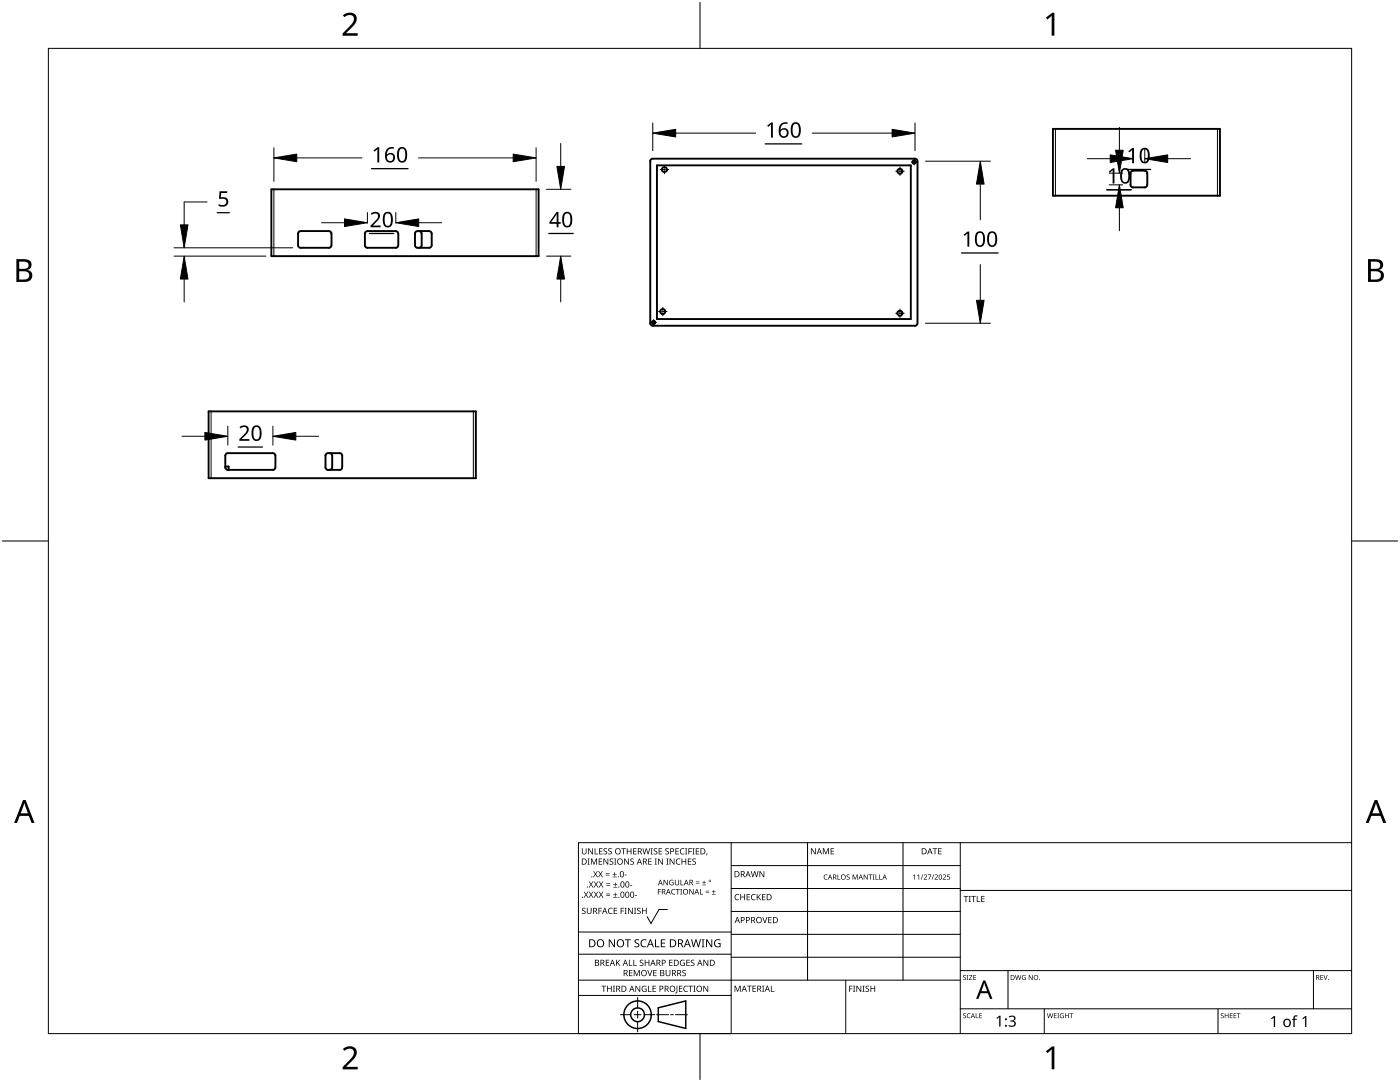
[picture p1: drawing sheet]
<svg xmlns="http://www.w3.org/2000/svg" width="279mm" height="216mm" viewBox="0 0 279 216" stroke-linecap="round" stroke-linejoin="round" font-family="sans-serif">
<g fill="none" stroke="#000" stroke-width=".38">
<path d="M54.2 37.8h53.3v13.3h-53.3zM130 31.7h52.9l.2 .5-.1 32.6-.4 .2-52.6-.1-.2-.4v-32.3zM131.1 33h50.7v30.7h-50.7zM210.1 25.7h33.4v13.4h-33.4zM225.6 36.9l.5 .5M226.1 34.1l-.4 .2-.1 .3v2.3M226.1 34.1h2.4M226.1 37.4h2.4M228.4 34.1l.5 .2 .1 2.6M228.9 36.9v.2l-.5 .3M59.5 49l.2 .4h.3h5.7M59.5 46.6v2.3"/>
<path d="M60 46.1l-.3 .1-.2 .5M60 46.1h5.7M65.6 46.1l.3 .1 .2 .5M66.1 49l-.2 .4h-.3M66.2 46.6v2.3M72.8 49l.3 .4h.2h5.7M72.8 46.6v2.3M73.3 46.1l-.2 .1-.3 .5M73.3 46.1h5.7M79 46.1l.2 .1 .3 .5M79.5 49l-.3 .4h-.2M79.5 46.6v2.3"/>
<path d="M82.8 49l.3 .4h.2h2.4M82.8 46.6v2.3M83.3 46.1l-.2 .1-.3 .5M83.3 46.1h2.4M83.7 46.1l.4 .3v.3M84.1 49v.2l-.4 .2M84.2 46.6v2.3M85.6 46.1l.5 .3v.3M86.1 49l-.2 .4h-.3M86.2 46.6v2.3M41.6 82.1h53.4v13.3h-53.4zM45 93.1h.6v.7"/>
<path d="M45 90.9v2.4v.2l.4 .3M45.4 90.4l-.4 .3v.2M54.4 90.4l.3 .1 .2 .4M54.5 93.8h-9M54.5 90.4h-9M54.9 93.3l-.2 .4-.3 .1M55 90.9v2.4M65 90.9l-.1 2.4 .3 .4 2.6 .1M65.8 90.4l.2 .1 .3 .4M66.3 90.9v2.4l-.3 .4-.2 .1M67.8 90.4l.2 .1 .3 .4M67.8 90.4h-2.4l-.2 .1-.3 .4"/>
<path d="M68.3 90.9v2.4l-.3 .4-.2 .1"/>
<circle cx="132.6" cy="33.8" r=".5"/>
<circle cx="179.6" cy="34.2" r=".49"/>
<circle cx="182.4" cy="32.3" r=".33"/>
<circle cx="130.4" cy="64.3" r=".33"/>
<circle cx="132.3" cy="62.2" r=".5"/>
<circle cx="179.6" cy="62.5" r=".5"/>
</g>
<path d="M54.7 37.8v13.3M107 37.8v13.3M210.6 25.7v13.4M243 25.7v13.4M42.1 82.1v13.3M94.5 82.1v13.3" fill="none" stroke="#000" stroke-width=".2"/>
<path d="M9.7 9.7h260v196.5h-260z" fill="none" stroke="#000" stroke-width=".2"/>
<path d="M139.7 .5v9.2M.5 108h9.2M269.7 108h9.2M139.7 206.2v9.2" fill="none" stroke="#000" stroke-width=".2"/>
<g fill="#000">
<path d="M68.4 3.1a1.64 1.64 0 0 1 2.8 .4 2.52 2.52 0 0 1-1.2 2.2l-.9 .9h2.3v.5h-3v-.4l1.2-1.2a1.95 1.95 0 0 0 .9-2.2 1.23 1.23 0 0 0-1.8 .1zM208.7 3.5l1.3-.9h.4v4.5h-.5v-4l-.9 .8zM68.4 209.3a1.64 1.64 0 0 1 2.8 .4 2.52 2.52 0 0 1-1.2 2.2l-.9 1h2.3v.5h-3v-.5l1.2-1.2a1.95 1.95 0 0 0 .9-2.1 1.23 1.23 0 0 0-1.8 .1zM208.7 209.8l1.3-1h.4v4.6h-.5v-4l-.9 .7z"/>
<path d="M3.3 51.7h1.3a1.28 1.28 0 0 1 1.7 1.3 1.04 1.04 0 0 1-.9 .9 1.23 1.23 0 0 1 1 1.5 1.23 1.23 0 0 1-1.5 .9h-1.6zM3.8 54.1v1.7h1a.86 .86 0 0 0 1-.9 .86 .86 0 0 0-1.1-.8zM3.8 52.2v1.4h.9a.78 .78 0 0 0 1-.7 .78 .78 0 0 0-1.1-.7z"/>
<path d="M273 51.7h1.3a1.28 1.28 0 0 1 1.7 1.3 1.04 1.04 0 0 1-.8 .9 1.23 1.23 0 0 1 1 1.5 1.23 1.23 0 0 1-1.6 .9h-1.6zM273.6 54.1v1.7h.9a.86 .86 0 0 0 1.1-.9 .86 .86 0 0 0-1.1-.8zM273.6 52.2v1.4h.8a.78 .78 0 0 0 1-.7 .78 .78 0 0 0-1.1-.7z"/>
<path d="M4.6 159.6h.5l1.8 4.6h-.6l-.6-1.4h-1.8l-.5 1.4h-.6zM4.8 160.2l-.7 2.1h1.5z"/>
<path d="M274.3 159.6h.6l1.7 4.6h-.6l-.5-1.4h-1.8l-.6 1.4h-.5zM274.6 160.2l-.7 2.1h1.4z"/>
</g>
<g fill="none" stroke="#000" stroke-width=".2">
<path d="M145.9 168.1v38.1h-30.5v-38.1h154.3M145.9 172.7h45.7M145.9 177.3h45.7M161.2 168.1v27.5M180.2 168.1v27.5M191.6 168.1v38.1M191.6 177.7h78.1M115.4 198.6h30.5M115.4 195.6h76.2M115.4 190.4h30.5M115.4 186h30.5M127.3 199v2.1"/>
<path d="M133.2 181.5h-1.7l-1.6 2.8-.7-1.4M145.9 181.9h45.7M145.9 186.4h45.7M145.9 191h45.7M168.8 195.6v10.6M191.6 193.7h78.1M201.2 193.7v7.6M262.1 193.7v7.6M123.8 202.5h2.1M126.6 202.5h1.3M127.3 201.8v1.4M127.3 203.8v2.1"/>
<path d="M128.6 202.5h2.1M131 202.5h2.4M133.8 202.5h.6M134.8 202.5h2.4M191.6 201.3h78.1M208.4 201.3v4.9M243.1 201.3v4.9"/>
</g>
<g fill="#000">
<path d="M116.1 169.3h.2v.8a.32 .32 0 0 0 .3 .3 .32 .32 0 0 0 .3-.3v-.8h.2v.8a.47 .47 0 0 1-.5 .4 .47 .47 0 0 1-.5-.5zM116.5 177.9h.2l.3 .5 .3-.5h.1l-.4 .6 .4 .6h-.1l-.3-.5-.4 .5h-.1l.4-.6zM117.3 171.3h.4l-.1 .1v1l.1 .1h-.4l.1-.1v-1zM117.4 169.3h.2l.6 1v-1h.1v1.2h-.1l-.7-1v1h-.1zM117.5 177.9h.2l.3 .5 .3-.5h.1l-.4 .6 .4 .6h-.1l-.4-.5-.3 .5h-.1l.4-.6zM117.5 175.9h.2l.3 .5 .3-.5h.1l-.4 .6 .5 .6h-.2l-.3-.5-.4 .5h-.1l.4-.6zM117.9 171.3h.3l.3 1 .4-1h.3v1.2h-.2v-1l-.4 1h-.1l-.4-1v1h-.2zM118.7 169.3h.1v1h.6v.2h-.7zM118.4 173.8h.1l.3 .5 .3-.5h.2l-.4 .6 .4 .7h-.1l-.4-.6-.3 .6h-.1l.4-.7zM118.5 177.9h.2l.2 .5 .3-.5h.2l-.4 .6 .4 .6h-.1l-.4-.5-.3 .5h-.1l.4-.6zM118.5 175.9h.2l.3 .5 .3-.5h.1l-.4 .6 .4 .6h-.1l-.3-.5-.4 .5h-.1l.4-.6zM119.5 171.3h.7v.1h-.6v.4h.5v.2h-.5v.4h.6v.1h-.7z"/>
<path d="M119.6 169.3h.6v.1h-.5v.4h.5v.1h-.5v.4h.5v.2h-.6zM119.4 173.8h.1l.3 .5 .3-.5h.2l-.4 .6 .4 .7h-.1l-.4-.6-.3 .6h-.2l.5-.7zM119.5 177.9h.1l.3 .5 .3-.5h.2l-.4 .6 .4 .6h-.1l-.4-.5-.3 .5h-.1l.4-.6zM119.5 175.9h.2l.3 .5 .3-.5h.1l-.4 .6 .4 .6h-.1l-.4-.5-.3 .5h-.1l.4-.6zM120.9 174.6h.8v.1h-.8zM120.9 174.2h.8v.1h-.8zM121 178.7h.8v.1h-.8zM121 178.3h.8v.1h-.8zM121 176.6h.8v.1h-.8zM121 176.3h.8v.1h-.8zM120.5 169.4l.4-.1h.3l-.1 .1a.25 .25 0 0 0-.4-.1 .25 .25 0 0 0 0 .4l.4 .3 .1 .2-.3 .3-.5-.1v-.1h.2a.27 .27 0 0 0 .4-.1 .27 .27 0 0 0-.3-.3l-.2-.2zM120.4 171.3h.2l.7 1-.1-1h.2v1.2h-.2l-.6-1v1h-.2z"/>
<path d="M121.4 169.4l.5-.1h.2v.1a.25 .25 0 0 0-.4-.1 .25 .25 0 0 0 0 .4l.4 .3v.2l-.2 .3-.5-.1v-.1h.1a.27 .27 0 0 0 .5-.1 .27 .27 0 0 0-.4-.3l-.2-.2zM122.3 174.9h.8v.2h-.8zM122.4 179h.8v.1h-.8zM122.4 177h.8v.1h-.8zM121.7 171.4l.4-.1 .3 .1-.1 .1a.25 .25 0 0 0-.4-.1 .25 .25 0 0 0 0 .4 .42 .42 0 0 1 .5 .5 .42 .42 0 0 1-.7 .2l-.1-.2 .2 .1a.27 .27 0 0 0 .5-.2 .27 .27 0 0 0-.4-.3l-.2-.2zM122.6 174h.1v.4h.4v.1h-.4v.4h-.1v-.4h-.3v-.1h.3zM122.7 178.1h.1v.4h.4v.1h-.4v.3h-.1v-.3h-.3v-.1h.3zM122.7 176.1h.2v.3h.3v.2h-.3v.3h-.2v-.3h-.3v-.2h.3zM122.6 171.3h.4l-.1 .1v1l.1 .1h-.4l.1-.1v-1zM124 169.3h.9v.1h-.4v1.1h-.1v-1.1h-.4zM124.7 174.5h.4v.2h-.4zM124.6 171.3h.1l.7 1v-1h.1v1.2h-.2l-.6-1v1h-.1z"/>
<path d="M125.7 176.6h.5v.1h-.5zM125.1 169.3h.1v.5h.7v-.5h.1v1.2h-.1v-.6h-.7v.6h-.1zM125.8 171.4l.5-.1 .2 .1v.1a.25 .25 0 0 0-.4-.1 .25 .25 0 0 0 0 .4 .42 .42 0 0 1 .4 .5 .42 .42 0 0 1-.7 .2v-.2l.1 .1a.27 .27 0 0 0 .5-.2 .27 .27 0 0 0-.4-.3l-.2-.2zM126.7 178.6h.4v.2h-.4zM126.4 169.3h.6v.1h-.5v.4h.5v.1h-.5v.4h.5v.2h-.6zM128.2 169.3h.2l.2 1 .3-1h.2l.2 1 .3-1h.1l-.3 1.2h-.1l-.3-1.1-.3 1.1h-.2zM129.4 171.3h.7v.1h-.6v.4h.5v.2h-.5v.4h.6v.1h-.7zM129.8 169.3h.5l-.2 .1v1l.2 .1h-.5l.2-.1v-1zM130.7 171.3h.4l-.1 .1v1l.1 .1h-.4l.1-.1v-1zM130.5 169.4l.4-.1h.3l-.1 .1a.25 .25 0 0 0-.4-.1 .25 .25 0 0 0 0 .4l.4 .3 .1 .2-.2 .3-.6-.1v-.1h.2a.27 .27 0 0 0 .4-.1 .27 .27 0 0 0-.3-.3l-.2-.2zM131.3 177.4h.6v.1h-.5v.4h.5v.1h-.5v.5h-.1zM131.4 169.3h.7v.1h-.5v.4h.5v.1h-.5v.4h.5v.2h-.7z"/>
<path d="M131.3 171.3h.2l.7 1v-1h.1v1.2h-.2l-.6-1v1h-.2zM132.4 175.6h.2l.6 .9v-.9h.1v1h-.2l-.6-.9v.9h-.1zM133 171.3h.4l-.1 .1v1l.1 .1h-.4l.1-.1v-1zM132.8 169.4l.4-.1h.3l-.1 .1a.25 .25 0 0 0-.3-.1 .25 .25 0 0 0 0 .4l.4 .3v.2l-.2 .3-.5-.1v-.1h.1a.27 .27 0 0 0 .5-.1 .27 .27 0 0 0-.4-.3l-.2-.2zM133.7 175.7l.5-.2 .2 .1v.1a.45 .45 0 0 0-.7 .4 .45 .45 0 0 0 .6 .4v-.3h-.2v-.1h.3v.5a.6 .6 0 0 1-.8-.1 .6 .6 0 0 1 .1-.8zM134.1 177.5l.4-.1h.3l-.1 .2a.44 .44 0 0 0-.6 .4 .44 .44 0 0 0 .6 .3 .52 .52 0 0 1-.7 0 .52 .52 0 0 1 .1-.8zM133.6 171.3h.2l.7 1v-1h.1v1.2h-.2l-.6-1v1h-.2zM134.9 177.4h.8v.1h-.4v1h-.1v-1h-.3zM135 171.5l.5-.2 .3 .1-.1 .1a.49 .49 0 0 0-.7 .4 .49 .49 0 0 0 .7 .5 .52 .52 0 0 1-.6 0 .52 .52 0 0 1-.2-.6zM134.8 169.3h.7v.1h-.6v.4h.5v.1h-.5v.4h.6v.2h-.7zM134.7 175.6h.1v.7a.28 .28 0 0 0 .3 .2 .28 .28 0 0 0 .3-.2v-.7h.1v.7a.42 .42 0 0 1-.4 .4 .42 .42 0 0 1-.4-.4zM135.8 175.6h.2v.9h.4v.1h-.6z"/>
<path d="M135.8 177.4h.3l-.1 .1v.9l.1 .1h-.3l.1-.1v-.9zM135.8 169.4l.4-.1h.4l-.1 .1h-.2a.49 .49 0 0 0-.4 .6 .49 .49 0 0 0 .7 .3 .52 .52 0 0 1-.7 .1 .52 .52 0 0 1-.2-.6zM136 171.3h.2v.5h.6v-.5h.1v1.2h-.1v-.5h-.6v.5h-.2zM136.7 169.3h.5l-.2 .1v1l.2 .1h-.5l.2-.1v-1zM137.4 169.3h.7v.1h-.6v.4h.5v.2h-.5v.5h-.1zM137.3 171.3h.7v.1h-.6v.4h.5v.2h-.5v.4h.6v.1h-.7zM137.6 177.4h.1l.6 .9v-.9h.1v1.1h-.1l-.6-.9v.9h-.1zM138.2 169.3h.4l-.1 .1v1l.1 .1h-.4l.1-.1v-1zM138.9 176.2h.7v.1h-.7zM138.9 175.9h.7v.1h-.7zM138.2 171.4l.4-.1 .3 .1-.1 .1a.25 .25 0 0 0-.4-.1 .25 .25 0 0 0 0 .4 .42 .42 0 0 1 .5 .5 .42 .42 0 0 1-.7 .2l-.1-.2 .2 .1a.27 .27 0 0 0 .5-.2 .27 .27 0 0 0-.4-.3l-.2-.2zM138.9 169.3h.6v.1h-.5v.4h.5v.1h-.5v.4h.5v.2h-.6z"/>
<path d="M139.7 177.4h.1v1h.5v.1h-.6zM140.1 176.5h.8v.1h-.8zM140.5 175.7h.1v.3h.3v.2h-.3v.3h-.1v-.3h-.4v-.2h.4zM140.8 178h.7v.2h-.7zM140.8 177.7h.7v.1h-.7zM141 170.3h.2l-.3 .4zM142.1 178.4h.7v.1h-.7zM142.4 177.6h.1v.3h.3v.1h-.3v.3h-.1v-.3h-.3v-.1h.3zM146.8 178.6l.4-.2 .3 .1v.1a.49 .49 0 0 0-.7 .4 .49 .49 0 0 0 .7 .5 .52 .52 0 0 1-.7 0 .52 .52 0 0 1-.2-.6zM147.7 178.4h.2v.5h.6v-.5h.2v1.2h-.2v-.5h-.6v.5h-.2zM149 178.4h.7v.1h-.5v.4h.4v.2h-.4v.4h.5v.1h-.7zM150 178.6l.5-.2 .3 .1-.1 .1a.49 .49 0 0 0-.7 .4 .49 .49 0 0 0 .8 .5 .52 .52 0 0 1-.7 0 .52 .52 0 0 1-.2-.6z"/>
<path d="M149.8 173.8h.2l.3 1.1 .2-1.1h.2l.3 1.1 .2-1.1h.2l-.3 1.2h-.2l-.3-1-.3 1h-.1zM151 178.4h.2v.6l.5-.6h.2l-.5 .5 .5 .7h-.2l-.4-.6-.1 .6h-.2zM151.6 173.8h.1l.7 1v-1h.1v1.2h-.1l-.7-1v1h-.1zM152.1 178.4h.7v.1h-.6v.4h.5v.2h-.5v.4h.6v.1h-.7zM161.8 169.3h.2l.7 1v-1h.1v1.2h-.2l-.6-1v1h-.2zM164.2 169.3h.2l.4 .9 .4-.9h.2v1.2h-.1v-1.1l-.4 1.1h-.1l-.4-1.1v1.1h-.2zM164.5 174.6l.4-.1h.3l-.1 .2a.41 .41 0 0 0-.6 .3 .41 .41 0 0 0 .6 .4 .48 .48 0 0 1-.7-.1 .48 .48 0 0 1 .1-.7zM165.8 169.3h.6v.1h-.5v.4h.5v.1h-.5v.4h.5v.2h-.6zM167.1 174.5h.2v.9h.4v.1h-.6zM169 174.6l.4-.1h.2l-.1 .1a.24 .24 0 0 0-.3 0 .24 .24 0 0 0-.1 .3 .24 .24 0 0 0 .3 .1 .32 .32 0 0 1 0 .5 .32 .32 0 0 1-.5-.1h.1a.26 .26 0 0 0 .4 0 .26 .26 0 0 0 0-.3 .26 .26 0 0 0-.3-.1zM170.2 174.5h.2l.3 .8 .3-.8h.2v1h-.1v-.9l-.5 .9-.3-.9v.9h-.1zM172.4 174.5h.1l.6 .8v-.8h.1v1h-.2l-.5-.8v.8h-.1z"/>
<path d="M173.3 174.5h.8v.1h-.3v.9h-.2v-.9h-.3zM174.2 174.5h.3l-.1 .1v.8l.1 .1h-.3l.1-.1v-.8zM174.7 174.5h.2v.9h.4v.1h-.6zM175.5 174.5h.1v.9h.5v.1h-.6zM182.2 174.7l.4-.2v1h-.1v-.9l-.2 .2zM183.1 174.7l.3-.2v1h-.1v-.9l-.2 .2zM184.1 174.5h.2l-.4 1h-.1zM184.4 174.6a.37 .37 0 0 1 .6 0 .37 .37 0 0 1-.3 .6l-.2 .2h.5v.1h-.7l.3-.4a.27 .27 0 0 0 .3-.3 .27 .27 0 0 0-.4-.2zM185.2 174.5h.6l-.4 1h-.1l.4-.9h-.5zM186.3 174.5h.1l-.4 1h-.1zM186.1 169.3h.9v.1h-.3v1.1h-.2v-1.1h-.4zM186.5 174.6a.37 .37 0 0 1 .6 0 .37 .37 0 0 1-.2 .6l-.2 .2h.5v.1h-.7l.3-.4a.27 .27 0 0 0 .3-.3 .27 .27 0 0 0-.4-.2z"/>
<path d="M187.2 169.3h.7v.1h-.5v.4h.5v.1h-.5v.4h.5v.2h-.7zM188.2 174.6a.37 .37 0 0 1 .6 0 .37 .37 0 0 1-.3 .6l-.2 .2h.5v.1h-.7l.3-.4a.27 .27 0 0 0 .3-.3 .27 .27 0 0 0-.4-.2zM189 174.5h.6v.1h-.4l-.1 .3a.34 .34 0 0 1 .5 .2 .34 .34 0 0 1-.2 .4 .34 .34 0 0 1-.4-.1 .27 .27 0 0 0 .4 .1 .27 .27 0 0 0 .1-.4 .27 .27 0 0 0-.4-.1zM192.3 178.8h.9v.1h-.3v1.1h-.2v-1.1h-.4zM193.3 178.8h.5l-.2 .1v1l.2 .1h-.5l.2-.1v-1zM193.8 178.8h1v.1h-.4v1.1h-.2v-1.1h-.4zM194.9 178.8h.2v1.1h.5v.1h-.7zM195.8 178.8h.7v.1h-.5v.4h.5v.1h-.5v.5h.5v.1h-.7zM116.2 181.3l.4-.2 .3 .1-.1 .1a.25 .25 0 0 0-.4-.1 .25 .25 0 0 0 0 .4l.4 .2 .1 .3-.3 .3-.5-.1v-.1h.2a.27 .27 0 0 0 .4-.1 .27 .27 0 0 0-.3-.3l-.2-.2zM117.1 181.1h.2v.8a.32 .32 0 0 0 .3 .3 .32 .32 0 0 0 .3-.3v-.8h.2v.8a.47 .47 0 0 1-.5 .5 .47 .47 0 0 1-.5-.5zM119.4 181.1h.7v.2h-.5v.4h.5v.1h-.5v.6h-.2zM120 196.7h1v.1h-.4v1.1h-.2v-1.1h-.4z"/>
<path d="M120.9 191.5h.7v.1h-.5v.4h.4v.2h-.4v.4h.5v.1h-.7zM121.5 181.3l.4-.2 .4 .1-.1 .1a.49 .49 0 0 0-.7 .5 .49 .49 0 0 0 .7 .4 .52 .52 0 0 1-.6 .1 .52 .52 0 0 1-.3-.6zM121.1 196.7h.2v.5h.6v-.5h.2v1.2h-.2v-.6h-.6v.6h-.2zM121.5 187.4h.2l.9 1.3v-1.3h.1v1.6h-.2l-.8-1.3v1.3h-.2zM122.3 196.7h.4l-.1 .1v1l.1 .1h-.4l.2-.1v-1zM122.5 181.1h.7v.2h-.6v.4h.5v.1h-.5v.4h.6v.2h-.7zM122.9 191.5h.2v.6l.5-.6h.2l-.5 .5 .5 .7h-.2l-.4-.6-.1 .6h-.2zM123.9 181.1h.6v.2h-.5v.4h.5v.1h-.5v.6h-.1zM124.7 181.1h.4l-.2 .2v.9l.2 .2h-.4l.1-.2v-.9zM124.7 187.4h1.2v.2h-.5v1.4h-.2v-1.4h-.5zM125.5 191.5h.2v1.1h.5v.1h-.7zM125.5 193.6h.7v.1h-.5v.4h.5v.1h-.5v.4h.5v.2h-.7z"/>
<path d="M125.3 181.1h.2l.7 1.1-.1-1.1h.2v1.3h-.2l-.6-1v1h-.2zM126.4 191.5h.2v1.1h.5v.1h-.7zM126.5 181.1h.5l-.2 .2v.9l.2 .2h-.5l.2-.2v-.9zM126.5 193.6h.2l.4 1 .4-1h.2v1.2h-.2v-1.1l-.4 1.1h-.1l-.4-1.1v1.1h-.1zM126.7 187.6l.3-.2 .6 .1-.2 .1a.33 .33 0 0 0-.6 .2 .33 .33 0 0 0 .4 .4 .47 .47 0 0 1 .4 .6 .47 .47 0 0 1-.7 .2h-.3v-.2h.2a.35 .35 0 0 0 .6-.2 .35 .35 0 0 0-.5-.4l-.3-.2zM126.8 196.7h.2l.6 1v-1h.2v1.2h-.2l-.7-1 .1 1h-.2zM127.2 181.3l.4-.2 .3 .1-.1 .1a.25 .25 0 0 0-.4-.1 .25 .25 0 0 0 0 .4l.4 .2 .1 .3-.3 .3-.5-.1v-.1h.2a.27 .27 0 0 0 .4-.1 .27 .27 0 0 0-.3-.3l-.2-.2zM127.7 191.6l.5-.1 .2 .1v.1a.25 .25 0 0 0-.4-.1 .25 .25 0 0 0 0 .4l.4 .2v.3l-.2 .2h-.5v-.2l.1 .1a.27 .27 0 0 0 .5-.2 .27 .27 0 0 0-.4-.3l-.2-.2zM128 187.6l.6-.2 .4 .1v.2a.64 .64 0 0 0-1 .5 .64 .64 0 0 0 1 .6v.2a.83 .83 0 0 1-1.1-.3 .83 .83 0 0 1 .1-1.1zM128.2 196.8l.6-.1 .2 .1v.1a.5 .5 0 0 0-.8 .4 .5 .5 0 0 0 .7 .5v-.4h-.3v-.1h.4v.6a.66 .66 0 0 1-.8-.2 .66 .66 0 0 1 0-.9zM128.1 181.1h.2v.6h.6v-.6h.2v1.3h-.2v-.6h-.6v.6h-.2zM129.2 193.6h.1l.4 1 .3-1h.2l-.4 1.2h-.2z"/>
<path d="M129.3 196.7h.2v1.1h.5v.1h-.7zM128.7 191.5h.1v.5h.6v-.5h.2v1.2h-.2v-.5h-.6v.5h-.1zM130.7 187.4h.2v1.4h.7v.2h-.9zM130.2 196.7h.7v.1h-.5v.4h.5v.1h-.5v.5h.5v.1h-.7zM130.4 193.6h.6v.1h-.5v.4h.5v.1h-.5v.4h.5v.2h-.6zM131.9 187.4h.9v.2h-.7v.5h.6v.2h-.6v.5h.7v.2h-.9zM132.8 193.6h.2v.7a.32 .32 0 0 0 .3 .4 .32 .32 0 0 0 .3-.4v-.7h.2v.7a.47 .47 0 0 1-.5 .5 .47 .47 0 0 1-.5-.5zM133.5 191.5h.7v.1h-.5v.4h.5v.2h-.5v.4h.5v.1h-.7zM135 196.7h.2v1.3l-.1 .2h-.3l-.1-.1 .3-.2zM135.5 196.7h.7v.1h-.5v.4h.4v.1h-.4v.5h.5v.1h-.7zM135.8 191.7l.5-.2 .4 .1-.1 .1a.5 .5 0 0 0-.8 .4 .5 .5 0 0 0 .7 .5v-.4h-.2v-.1h.4v.6a.66 .66 0 0 1-.9-.1 .66 .66 0 0 1 0-.9zM136.2 193.7l.4-.2 .3 .1-.1 .1a.25 .25 0 0 0-.4-.1 .25 .25 0 0 0 0 .4 .42 .42 0 0 1 .5 .6 .42 .42 0 0 1-.7 .2l-.1-.2h.2a.27 .27 0 0 0 .5-.1 .27 .27 0 0 0-.4-.3l-.2-.2z"/>
<path d="M136.5 196.8l.5-.1 .3 .1-.1 .1a.49 .49 0 0 0-.7 .4 .49 .49 0 0 0 .8 .4 .52 .52 0 0 1-.7 .1 .52 .52 0 0 1-.2-.6zM137 191.5h.7v.1h-.6v.4h.5v.2h-.5v.4h.6v.1h-.7zM137.4 196.7h.9v.1h-.4v1.1h-.1v-1.1h-.4zM137.9 191.6l.4-.1 .3 .1-.1 .1a.25 .25 0 0 0-.4-.1 .25 .25 0 0 0 0 .4l.4 .2 .1 .3-.2 .2h-.6v-.2l.2 .1a.27 .27 0 0 0 .5-.2 .27 .27 0 0 0-.4-.3l-.2-.2zM138.4 196.7h.4l-.1 .1v1l.1 .1h-.4l.1-.1v-1zM137.9 187.4h.2l.3 1.4 .4-1.4h.2l.4 1.4 .3-1.4h.2l-.4 1.6h-.2l-.4-1.3-.4 1.3h-.2zM140 187.4h.6l-.2 .2v1.3l.2 .1h-.6l.2-.1v-1.3zM140.4 196.7h.1l.7 1v-1h.1v1.2h-.1l-.7-1v1h-.1zM140.4 191.5h.2l.6 1v-1h.1v1.2h-.1l-.7-1v1h-.1zM140.9 187.4h.2l.9 1.3v-1.3h.2v1.6h-.3l-.8-1.3v1.3h-.2zM142.7 187.6l.7-.2 .4 .1-.1 .2a.65 .65 0 0 0-1 .5 .65 .65 0 0 0 .9 .6v-.4h-.3v-.2h.5v.7a.86 .86 0 0 1-1.1-.1 .86 .86 0 0 1 0-1.2zM146.6 196.7h.2l.4 1 .4-1h.2v1.2h-.1v-1.1l-.4 1.1h-.2l-.4-1.1v1.1h-.1z"/>
<path d="M149.1 196.7h.9v.1h-.4v1.1h-.1v-1.1h-.4zM150.2 196.7h.7v.1h-.6v.4h.5v.1h-.5v.5h.6v.1h-.7zM152.1 183h.2l.3 1 .4-1h.2l-.5 1.2h-.1zM152.1 196.7h.4l-.1 .1v1l.1 .1h-.4l.1-.1v-1zM153.8 196.7h.2v1.1h.5v.1h-.7zM153.3 183h.7v.1h-.5v.4h.5v.1h-.5v.5h.5v.1h-.7zM169.5 196.7h.6v.1h-.5v.5h.5v.1h-.5v.5h-.1zM170.2 196.7h.5l-.2 .1v1l.2 .1h-.5l.2-.1v-1zM170.9 196.7h.2l.6 1v-1h.2v1.2h-.2l-.6-1v1h-.2zM172.1 196.7h.5l-.2 .1v1l.2 .1h-.5l.2-.1v-1zM172.8 196.8l.4-.1h.2v.2a.25 .25 0 0 0-.4-.1 .25 .25 0 0 0 0 .4l.4 .2 .1 .3-.3 .2h-.5v-.2l.2 .1a.27 .27 0 0 0 .4-.2 .27 .27 0 0 0-.3-.3l-.3-.2zM173.7 196.7h.2v.5h.6v-.5h.2v1.2h-.2v-.6h-.6v.6h-.2z"/>
<path d="M192.2 194.7l.4-.1h.2l-.1 .1a.24 .24 0 0 0-.3 0 .24 .24 0 0 0-.1 .3 .24 .24 0 0 0 .4 .1l.1 .1-.1 .3h-.4l-.1-.1a.24 .24 0 0 0 .3 .1 .24 .24 0 0 0 .1-.3l-.4-.3zM192.9 194.6h.4l-.1 .1v.7l.1 .1h-.4l.1-.1v-.7zM193.4 194.6h.6l-.5 .8h.6v.1h-.7l.5-.8h-.5zM194.2 194.6h.6v.1h-.4v.3h.4v.1h-.4v.3h.4v.1h-.6zM202.6 194.6h.1l.2 .8 .2-.8h.2l.2 .8 .2-.8h.1l-.2 .9h-.2l-.2-.8-.2 .8h-.2zM204.1 194.7l.3-.1h.3l-.1 .1a.4 .4 0 0 0-.6 .4 .4 .4 0 0 0 .6 .3v-.3l-.2-.1h.3v.5a.53 .53 0 0 1-.7-.1 .53 .53 0 0 1 .1-.7zM205.3 194.6h.2l.5 .8v-.8h.1v.9h-.2l-.5-.8v.8h-.1zM263.5 194.6h.6v.1h-.5v.3h.4v.1h-.4v.3h.5v.1h-.6zM264.1 194.6h.2l.2 .8 .3-.8h.2l-.4 .9h-.1zM192.2 202.3l.4-.1h.2l-.1 .1a.24 .24 0 0 0-.3 0 .24 .24 0 0 0-.1 .3 .24 .24 0 0 0 .4 .1l.1 .2-.1 .2-.4 .1-.1-.2a.24 .24 0 0 0 .3 .1 .24 .24 0 0 0 .1-.3l-.4-.2zM193.1 202.3l.6-.1-.3 .1a.4 .4 0 0 0-.3 .5 .4 .4 0 0 0 .5 .2 .46 .46 0 0 1-.6 0 .46 .46 0 0 1 .1-.7zM194.7 202.2h.1v.8h.5v.2h-.6z"/>
<path d="M195.4 202.2h.6v.1h-.4v.3h.4v.1h-.4v.4h.4v.1h-.6zM198.9 203.1l.6-.4h.2v2.2h-.3v-1.9l-.4 .3zM201.3 202.9a.78 .78 0 0 1 .8-.3 .78 .78 0 0 1 .6 .6l-.1 .3-.4 .2a.62 .62 0 0 1 .5 .8 .62 .62 0 0 1-.8 .4l-.6-.1v-.3l.3 .1a.49 .49 0 0 0 .7 0 .49 .49 0 0 0 0-.7l-.7-.1v-.2a.46 .46 0 0 0 .7 0 .46 .46 0 0 0-.1-.7h-.3l-.5 .2zM209 202.2h.1l.2 .8 .2-.8h.1l.3 .8 .2-.8h.1l-.3 1h-.1l-.2-.9-.3 .9h-.1zM210.3 202.2h.6v.1h-.4v.3h.3v.1h-.3v.4h.4v.1h-.6zM211 202.2h.4l-.2 .1v.8l.2 .1h-.4l.1-.1v-.8zM211.6 202.3l.7-.1-.1 .1a.4 .4 0 0 0-.6 .4 .4 .4 0 0 0 .6 .3v-.2l-.2-.2h.3v.5a.53 .53 0 0 1-.7-.1 .53 .53 0 0 1 0-.7zM212.5 202.2h.2v.4h.5v-.4h.1v1h-.1v-.5h-.5v.5h-.2zM213.4 202.2h.8v.1h-.3v.9h-.2v-.9h-.3zM243.7 202.3l.3-.1h.2v.1a.24 .24 0 0 0-.3 0 .24 .24 0 0 0-.1 .3 .24 .24 0 0 0 .3 .1l.1 .2-.1 .2-.4 .1-.1-.2a.24 .24 0 0 0 .4 .1 .24 .24 0 0 0 0-.3l-.3-.2zM244.4 202.2h.2v.4h.5v-.4h.1v1h-.1v-.5h-.5v.5h-.2zM245.4 202.2h.6v.1h-.4v.3h.4v.1h-.4v.4h.4v.1h-.6z"/>
<path d="M246.2 202.2h.5v.1h-.4v.3h.4v.1h-.4v.4h.4v.1h-.5zM246.8 202.2h.8v.1h-.3v.9h-.2v-.9h-.3zM253.7 203.2l.6-.5h.2v2.2h-.3v-1.9l-.4 .4zM258.2 202.7l.3-.1h.5l-.1 .3-.4-.1-.1 .2v.3h.4v.2h-.4v1.4h-.3v-1.4h-.3l.3-.2zM259.9 203.2l.6-.5h.2v2.2h-.2v-1.9l-.5 .4z"/>
<path d="M116.1 171.3h.4a.61 .61 0 0 1 .6 .6 .61 .61 0 0 1-.6 .6h-.4zM116.3 171.4v1h.1a.48 .48 0 0 0 .5-.5 .48 .48 0 0 0-.4-.5z"/>
<path d="M122.7 169.9a.61 .61 0 0 1 1.2 0 .61 .61 0 0 1-1.2 0zM123 169.5a.47 .47 0 0 0-.1 .7 .47 .47 0 0 0 .8 0v-.1a.45 .45 0 0 0-.1-.6 .45 .45 0 0 0-.6 0z"/>
<path d="M123.1 171.9a.61 .61 0 0 1 1.2 0 .61 .61 0 0 1-1.2 0zM123.5 171.5l-.2 .4a.45 .45 0 0 0 .7 .4 .45 .45 0 0 0 0-.8l-.2-.1z"/>
<path d="M123.9 173.9a.51 .51 0 0 1 .6 .1 .51 .51 0 0 1 0 .7 .44 .44 0 0 1-.6 .3 .44 .44 0 0 1-.2-.6zM123.9 174v.1a.48 .48 0 0 0 .3 .8 .53 .53 0 0 0 .2-.5 .53 .53 0 0 0-.4-.4z"/>
<path d="M124 178a.44 .44 0 0 1 .5 0 .44 .44 0 0 1 .1 .5 .46 .46 0 0 1-.4 .7 .46 .46 0 0 1-.4-.7zM124.1 178.1l-.1 .2a.45 .45 0 0 0 .3 .7 .53 .53 0 0 0 .2-.5 .53 .53 0 0 0-.4-.4z"/>
<path d="M124 176a.44 .44 0 0 1 .5 0 .44 .44 0 0 1 .1 .5 .46 .46 0 0 1-.4 .6 .46 .46 0 0 1-.4-.7zM124.1 176.1l-.1 .4a.31 .31 0 0 0 .2 .5 .31 .31 0 0 0 .3-.5l-.1-.4z"/>
<path d="M124.9 178a.5 .5 0 0 1 .7 .1 .5 .5 0 0 1 0 .6 .44 .44 0 0 1-.6 .4 .44 .44 0 0 1-.2-.6zM125 178.1a.48 .48 0 0 0-.1 .6 .48 .48 0 0 0 .4 .3l.1-.8-.2-.2z"/>
<path d="M124.9 176a.44 .44 0 0 1 .6 0 .44 .44 0 0 1 .1 .5 .46 .46 0 0 1-.5 .6 .46 .46 0 0 1-.3-.7zM125 176.1l-.1 .4a.31 .31 0 0 0 .3 .5 .31 .31 0 0 0 .2-.5v-.4z"/>
<path d="M125.9 178a.5 .5 0 0 1 .6 .1 .5 .5 0 0 1 0 .6 .44 .44 0 0 1-.5 .4 .44 .44 0 0 1-.2-.6zM126 178.1l-.1 .1a.48 .48 0 0 0 .4 .8 .53 .53 0 0 0 .2-.5 .53 .53 0 0 0-.5-.4z"/>
<path d="M127.3 169.3h.3a.35 .35 0 0 1 .5 .2 .35 .35 0 0 1-.3 .4l.4 .6h-.2l-.3-.5h-.3v.5h-.1zM127.4 169.4v.4h.2a.23 .23 0 0 0 .3-.2 .23 .23 0 0 0-.3-.2z"/>
<path d="M127.5 171.3h.2l.4 1.2h-.1l-.2-.4h-.4l-.2 .4h-.1zM127.6 171.5l-.2 .5h.4z"/>
<path d="M128.3 171.3h.3a.35 .35 0 0 1 .5 .2 .35 .35 0 0 1-.3 .5l.4 .5h-.2l-.3-.5h-.2v.5h-.2zM128.5 171.4v.5h.1a.23 .23 0 0 0 .3-.2 .23 .23 0 0 0-.3-.3z"/>
<path d="M131.7 175.5h.1l.5 1.1h-.2l-.1-.3h-.4l-.2 .3h-.1zM131.8 175.7l-.2 .5h.4z"/>
<path d="M132.1 177.4h.3a.31 .31 0 0 1 .4 .2 .31 .31 0 0 1-.2 .4l.3 .5h-.2l-.3-.5h-.2v.5h-.1zM132.2 177.5v.4h.2a.21 .21 0 0 0 .2-.2 .21 .21 0 0 0-.2-.2z"/>
<path d="M133.3 177.4h.1l.5 1.1h-.2l-.1-.4h-.4l-.2 .4h-.1zM133.4 177.5l-.2 .5h.4z"/>
<path d="M133.8 169.3h.6l.1 .2-.1 .4-.5 .1v.5h-.1zM133.9 169.4v.5a.29 .29 0 0 0 .5-.3 .29 .29 0 0 0-.5-.2z"/>
<path d="M136.9 175.5h.1l.4 1.1h-.1l-.1-.3h-.5l-.1 .3h-.1zM137 175.7l-.2 .5h.3z"/>
<path d="M136.2 177.9a.55 .55 0 0 1 1.1 0 .55 .55 0 0 1-1.1 0zM136.4 177.9a.45 .45 0 0 0 .9 0 .45 .45 0 0 0-.9 0z"/>
<path d="M137.6 175.6h.3a.31 .31 0 0 1 .4 .2 .31 .31 0 0 1-.2 .4l.3 .4h-.2l-.2-.4h-.3v.4h-.1zM137.7 175.7v.4h.2a.21 .21 0 0 0 .3-.2 .21 .21 0 0 0-.3-.2z"/>
<path d="M139 177.4h.1l.4 1.1h-.1l-.1-.4h-.5l-.1 .4h-.1zM139.1 177.5l-.2 .5h.3z"/>
<path d="M139.8 169.3h.4a.54 .54 0 0 1 .6 .6 .56 .56 0 0 1-.7 .6h-.3zM140 169.4v.9h.1a.48 .48 0 0 0 .5-.4 .48 .48 0 0 0-.4-.5z"/>
<path d="M141.4 175.8a.25 .25 0 0 1 .5 0 .25 .25 0 0 1-.5 0zM141.5 175.8a.15 .15 0 0 0 .3 0 .15 .15 0 0 0-.3 0z"/>
<path d="M146.6 173.8h.4a.61 .61 0 0 1 .6 .6 .61 .61 0 0 1-.7 .6h-.3zM146.8 174v.9h.1a.43 .43 0 0 0 .5-.5 .41 .41 0 0 0-.4-.4z"/>
<path d="M147.8 173.8h.4a.35 .35 0 0 1 .4 .3 .35 .35 0 0 1-.2 .4l.3 .5h-.2l-.3-.5h-.2v.5h-.2zM148 174v.4h.2a.23 .23 0 0 0 .3-.2 .23 .23 0 0 0-.3-.2z"/>
<path d="M149.2 173.8h.1l.5 1.2h-.1l-.2-.3h-.5l-.1 .3h-.2zM149.3 174l-.2 .5h.4z"/>
<path d="M153 178.4h.4a.55 .55 0 0 1 .6 .6 .56 .56 0 0 1-.6 .6h-.4zM153.2 178.5v1h.1a.48 .48 0 0 0 .5-.5 .48 .48 0 0 0-.4-.5z"/>
<path d="M163.4 169.2h.2l.5 1.3h-.2l-.2-.4h-.4l-.2 .4h-.1zM163.5 169.4l-.2 .6h.4z"/>
<path d="M165.6 174.5h.1l.4 1h-.1l-.1-.3h-.4l-.2 .3h-.1zM165.7 174.6l-.2 .5h.3z"/>
<path d="M166.3 174.5h.2a.29 .29 0 0 1 .4 .2 .29 .29 0 0 1-.2 .4l.3 .4h-.2l-.2-.4h-.2v.4h-.1zM166.4 174.6v.4h.1a.2 .2 0 0 0 .3-.2 .2 .2 0 0 0-.3-.2z"/>
<path d="M167.8 175a.51 .51 0 0 1 1 0 .51 .51 0 0 1-1 0zM168 175a.38 .38 0 0 0 .7 0 .38 .38 0 0 0-.7 0z"/>
<path d="M171.7 174.5h.1l.4 1h-.1l-.1-.3h-.4l-.2 .3h-.1zM171.8 174.6l-.2 .5h.3z"/>
<path d="M176.5 174.5h.1l.4 1h-.1l-.2-.3h-.4l-.1 .3h-.1zM176.5 174.6l-.1 .5h.3z"/>
<path d="M184 169.3h.3a.61 .61 0 0 1 .6 .6 .61 .61 0 0 1-.6 .6h-.3zM184.1 169.4v.9h.2a.43 .43 0 0 0 .5-.4 .41 .41 0 0 0-.5-.5z"/>
<path d="M185.5 169.2h.1l.5 1.3h-.1l-.2-.4h-.5l-.1 .4h-.2zM185.6 169.4l-.2 .6h.4z"/>
<path d="M187.5 174.6h.4l.1 .5a.38 .38 0 0 1-.4 .4 .38 .38 0 0 1-.3-.6zM187.5 174.6v.2a.38 .38 0 0 0 .3 .6 .41 .41 0 0 0 .1-.5 .41 .41 0 0 0-.4-.3z"/>
<path d="M118.4 181.1h.3a.35 .35 0 0 1 .4 .3 .35 .35 0 0 1-.2 .4l.3 .6h-.1l-.3-.5h-.3v.5h-.1zM118.5 181.3v.4h.2a.23 .23 0 0 0 .3-.2 .23 .23 0 0 0-.3-.2z"/>
<path d="M118.7 191.5h.4a.31 .31 0 0 1 .4 .2 .31 .31 0 0 1-.2 .4 .33 .33 0 0 1 .3 .4 .33 .33 0 0 1-.4 .2h-.5zM118.9 192.2v.4h.2a.23 .23 0 0 0 .3-.2 .23 .23 0 0 0-.3-.2zM118.9 191.6v.4h.2a.21 .21 0 0 0 .3-.2 .21 .21 0 0 0-.3-.2z"/>
<path d="M117.6 187.4h.5a.71 .71 0 0 1 .7 .8 .73 .73 0 0 1-.8 .8h-.4zM117.8 187.6v1.2h.2a.56 .56 0 0 0 .6-.6 .54 .54 0 0 0-.6-.6z"/>
<path d="M119.8 191.5h.4a.35 .35 0 0 1 .4 .3 .35 .35 0 0 1-.2 .4l.3 .5h-.2l-.3-.5h-.2v.5h-.2zM120 191.6v.5h.2a.23 .23 0 0 0 .3-.2 .23 .23 0 0 0-.3-.3z"/>
<path d="M119.3 187.6a.74 .74 0 0 1 .9-.1 .74 .74 0 0 1 .4 .7 .77 .77 0 0 1-1.1 .8 .77 .77 0 0 1-.3-1.3zM119.5 187.7l-.2 .5a.56 .56 0 0 0 .7 .6 .56 .56 0 0 0 .3-.9 .51 .51 0 0 0-.8-.2z"/>
<path d="M120.6 181.1h.2l.4 1.3h-.1l-.2-.4h-.4l-.2 .4h-.1zM120.7 181.3l-.2 .6h.4z"/>
<path d="M122.2 191.5h.1l.5 1.2h-.2l-.1-.3h-.5l-.2 .3h-.1zM122.2 191.7l-.2 .5h.4z"/>
<path d="M123 196.7h.3a.35 .35 0 0 1 .4 .2 .35 .35 0 0 1-.2 .5l.3 .5h-.1l-.3-.5h-.3v.5h-.1zM123.1 196.8v.5h.2a.23 .23 0 0 0 .3-.3 .23 .23 0 0 0-.3-.2z"/>
<path d="M123.3 187.6a.74 .74 0 0 1 .8-.1 .74 .74 0 0 1 .5 .7 .77 .77 0 0 1-1.1 .8 .77 .77 0 0 1-.3-1.3zM123.5 187.7l-.2 .5a.56 .56 0 0 0 .7 .6 .56 .56 0 0 0 .3-.9 .51 .51 0 0 0-.8-.2z"/>
<path d="M124.5 193.6h.3a.35 .35 0 0 1 .4 .2 .35 .35 0 0 1-.2 .4l.3 .6h-.1l-.3-.5h-.3v.5h-.1zM124.6 193.7v.4h.2a.23 .23 0 0 0 .3-.2 .23 .23 0 0 0-.3-.2z"/>
<path d="M124 196.7h.4a.54 .54 0 0 1 .6 .6 .56 .56 0 0 1-.6 .6h-.4zM124.2 196.8v1h.2a.48 .48 0 0 0 .5-.5 .48 .48 0 0 0-.5-.5z"/>
<path d="M124.7 191.5h.2l.4 1.2h-.1l-.2-.3h-.4l-.2 .3h-.1zM124.8 191.7l-.2 .5h.4z"/>
<path d="M126 196.7h.2l.4 1.2h-.1l-.2-.4h-.4l-.2 .4h-.1zM126.1 196.8l-.2 .6h.4z"/>
<path d="M127.9 194.2a.61 .61 0 0 1 1.2 0 .61 .61 0 0 1-1.2 0zM128.2 193.8l-.1 .4a.45 .45 0 0 0 .7 .4 .45 .45 0 0 0 0-.8l-.2-.1z"/>
<path d="M129.7 187.4h.2l.6 1.6h-.2l-.2-.5h-.6l-.2 .5h-.2zM129.8 187.6l-.2 .7h.5z"/>
<path d="M130.2 191.5h.2l.5 1.2h-.2l-.2-.3h-.4l-.2 .3h-.1zM130.3 191.7l-.2 .5h.4z"/>
<path d="M131 191.5h.4a.35 .35 0 0 1 .4 .3 .35 .35 0 0 1-.2 .4l.3 .5h-.2l-.3-.5h-.2v.5h-.2zM131.2 191.6v.5h.2a.23 .23 0 0 0 .2-.2 .23 .23 0 0 0-.3-.3z"/>
<path d="M131.8 193.6h.3a.31 .31 0 0 1 .4 .1 .31 .31 0 0 1-.2 .4 .33 .33 0 0 1 .3 .4 .33 .33 0 0 1-.4 .3h-.4zM131.9 194.2v.4h.3a.23 .23 0 0 0 .2-.2 .23 .23 0 0 0-.3-.2zM131.9 193.7v.4h.2a.21 .21 0 0 0 .3-.2 .21 .21 0 0 0-.3-.2z"/>
<path d="M131.6 196.7h.5l.3 .3-.1 .3-.5 .1v.5h-.2zM131.8 196.8v.5a.29 .29 0 0 0 .4-.2 .29 .29 0 0 0-.4-.3z"/>
<path d="M132.6 196.7h.4a.35 .35 0 0 1 .4 .2 .35 .35 0 0 1-.2 .5l.3 .5h-.2l-.3-.5h-.2v.5h-.2zM132.8 196.8v.5h.2a.23 .23 0 0 0 .3-.3 .23 .23 0 0 0-.3-.2z"/>
<path d="M132.1 191.5h.5l.2 .3-.1 .4-.5 .1v.4h-.1zM132.2 191.6v.5a.29 .29 0 0 0 .5-.2 .29 .29 0 0 0-.5-.3z"/>
<path d="M134.1 193.6h.3a.35 .35 0 0 1 .5 .2 .35 .35 0 0 1-.3 .4l.4 .6h-.2l-.3-.5h-.2v.5h-.2zM134.3 193.7v.4h.1a.23 .23 0 0 0 .3-.2 .23 .23 0 0 0-.3-.2z"/>
<path d="M133.5 197.3a.65 .65 0 0 1 1.3 0 .65 .65 0 0 1-1.3 0zM133.9 196.9a.47 .47 0 0 0-.1 .7 .47 .47 0 0 0 .7 0l.1-.1a.45 .45 0 0 0-.1-.6 .45 .45 0 0 0-.6 0z"/>
<path d="M133.7 187.4h.5a.71 .71 0 0 1 .8 .8 .73 .73 0 0 1-.9 .8h-.4zM133.9 187.6v1.2h.2a.56 .56 0 0 0 .6-.6 .54 .54 0 0 0-.6-.6z"/>
<path d="M135.2 193.6h.3a.35 .35 0 0 1 .4 .2 .35 .35 0 0 1-.2 .4l.3 .6h-.1l-.3-.5h-.3v.5h-.1zM135.3 193.7v.4h.2a.23 .23 0 0 0 .3-.2 .23 .23 0 0 0-.3-.2z"/>
<path d="M134.5 191.5h.4a.54 .54 0 0 1 .6 .6 .56 .56 0 0 1-.7 .6h-.3zM134.6 191.6v1h.2a.48 .48 0 0 0 .5-.5 .48 .48 0 0 0-.5-.5z"/>
<path d="M135.3 187.4h.4a.45 .45 0 0 1 .6 .3 .45 .45 0 0 1-.3 .6l.4 .7h-.2l-.4-.6h-.3v.6h-.2zM135.5 187.6v.6h.2a.3 .3 0 0 0 .4-.3 .3 .3 0 0 0-.4-.3z"/>
<path d="M137.1 187.4h.2l.6 1.6h-.2l-.2-.5h-.6l-.2 .5h-.2zM137.2 187.6l-.3 .7h.5z"/>
<path d="M139.6 191.5h.1l.5 1.2h-.1l-.2-.3h-.5l-.1 .3h-.2zM139.7 191.7l-.2 .5h.4z"/>
<path d="M138.9 197.3a.61 .61 0 0 1 1.2 0 .61 .61 0 0 1-1.2 0zM139.3 196.9a.47 .47 0 0 0-.1 .7 .47 .47 0 0 0 .7 0v-.1a.45 .45 0 0 0-.1-.6 .45 .45 0 0 0-.5 0z"/>
<path d="M141.7 191.5h.3a.54 .54 0 0 1 .6 .6 .56 .56 0 0 1-.6 .6h-.3zM141.8 191.6v1h.2a.48 .48 0 0 0 .5-.5 .48 .48 0 0 0-.5-.5z"/>
<path d="M147.1 183h.1l.5 1.2h-.2l-.1-.4h-.5l-.1 .4h-.2zM147.1 183.1l-.1 .6h.3z"/>
<path d="M147.9 183h.6l.1 .3-.1 .3-.5 .1v.5h-.1zM148 183.1v.5a.29 .29 0 0 0 .5-.2 .29 .29 0 0 0-.5-.3z"/>
<path d="M148.5 196.7h.1l.5 1.2h-.2l-.1-.4h-.5l-.2 .4h-.1zM148.5 196.8l-.2 .6h.4z"/>
<path d="M148.9 183h.5l.3 .3-.2 .3-.5 .1v.5h-.1zM149 183.1v.5a.29 .29 0 0 0 .5-.2 .29 .29 0 0 0-.5-.3z"/>
<path d="M149.9 183h.3a.35 .35 0 0 1 .5 .2 .35 .35 0 0 1-.3 .5l.4 .5h-.2l-.3-.5h-.2v.5h-.2zM150.1 183.1v.5h.1a.23 .23 0 0 0 .3-.3 .23 .23 0 0 0-.3-.2z"/>
<path d="M151.1 196.7h.4a.35 .35 0 0 1 .4 .2 .35 .35 0 0 1-.2 .5l.3 .5h-.2l-.3-.5h-.2v.5h-.2zM151.3 196.8v.5h.2a.23 .23 0 0 0 .2-.3 .23 .23 0 0 0-.2-.2z"/>
<path d="M150.8 183.6a.61 .61 0 0 1 1.2 0 .61 .61 0 0 1-1.2 0zM151.2 183.2a.47 .47 0 0 0-.1 .7 .47 .47 0 0 0 .7 0v-.1a.45 .45 0 0 0 0-.6 .45 .45 0 0 0-.6 0z"/>
<path d="M153.1 196.7h.1l.5 1.2h-.2l-.1-.4h-.5l-.2 .4h-.1zM153.1 196.8l-.2 .6h.4z"/>
<path d="M154.3 183h.3a.55 .55 0 0 1 .6 .6 .56 .56 0 0 1-.6 .6h-.3zM154.4 183.1v1h.2a.48 .48 0 0 0 .5-.5 .48 .48 0 0 0-.5-.5z"/>
<path d="M196.2 195.7h.4l1.5 3.6h-.5l-.5-1.1h-1.4l-.4 1.1h-.5zM196.4 196.1l-.5 1.7h1.1z"/>
<path d="M201.7 194.6h.3a.49 .49 0 0 1 .5 .5 .49 .49 0 0 1-.5 .4h-.3zM201.8 194.7v.7h.4l.1-.2v-.3z"/>
<path d="M206.2 195.1a.5 .5 0 0 1 1 0 .5 .5 0 0 1-1 0zM206.4 195a.4 .4 0 0 0 .8 0 .4 .4 0 0 0-.8 0z"/>
<path d="M262.7 194.6h.2a.28 .28 0 0 1 .4 .1 .28 .28 0 0 1-.2 .4l.3 .4h-.2l-.2-.4h-.2v.4h-.1zM262.8 194.7v.3h.1a.19 .19 0 0 0 .3-.2 .19 .19 0 0 0-.3-.1z"/>
<path d="M194.1 202.2l.5 1-.3-.3h-.3l-.3 .3zM194.2 202.3l-.2 .4h.3z"/>
<path d="M256.3 203.5a.77 .77 0 0 1 .9-.2 .77 .77 0 0 1 .4 .8 .81 .81 0 0 1-1.1 .8 .81 .81 0 0 1-.3-1.3zM256.6 203.6l-.2 .5a.52 .52 0 0 0 .6 .6 .52 .52 0 0 0 .3-.7 .48 .48 0 0 0-.2-.5 .48 .48 0 0 0-.5 .1z"/>
<circle cx="116.2" cy="179.1" r=".11"/>
<circle cx="117.2" cy="177" r=".11"/>
<circle cx="118.1" cy="175" r=".11"/>
<circle cx="123.4" cy="175" r=".11"/>
<circle cx="123.5" cy="179.1" r=".11"/>
<circle cx="123.5" cy="177" r=".11"/>
<circle cx="207.5" cy="195.5" r=".09"/>
<circle cx="265.1" cy="195.5" r=".09"/>
<circle cx="200.8" cy="204.7" r=".2"/>
<circle cx="200.8" cy="203.4" r=".2"/>
</g>
<g fill="none" stroke="#000" stroke-width=".3">
<path d="M131.4 201.1l5.5-1.4v5.5l-5.5-1.4z"/>
<circle cx="127.2" cy="202.5" r="2.73"/>
<circle cx="127.2" cy="202.5" r="1.37"/>
</g>
<g fill="none" stroke="#000" stroke-width=".2">
<path d="M131.8 33.8h.5M132.6 33v.5M132.6 33.7v.3M132.6 34.2v.5M132.8 33.8h-.4M133.5 33.8h-.5M179.3 34.2h-.5M179.4 34.2h.4M179.6 34.5v.5M179.6 33.3v.5M179.6 34v.3M180 34.2h.5"/>
<path d="M182.2 32.3h-.3M182.3 32.3h.3M182.4 32.6v.3M182.4 31.8v.3M182.4 32.2v.2M182.7 32.3h.3M129.9 64.3h.3M130.4 63.8v.3M130.4 64.2v.2M130.4 64.6v.3M130.6 64.3h-.3M131 64.3h-.3"/>
<path d="M131.4 62.2h.5M132.3 62.5v.5M132.3 61.3v.5M132.3 62v.3M132.4 62.2h-.3M133.1 62.2h-.5M179.3 62.5h-.5M179.4 62.5h.4M179.6 62.8v.5M179.6 61.6v.5M179.6 62.3v.4M180 62.5h.5"/>
</g>
<g fill="none" stroke="#000" stroke-width=".2">
<path d="M54.7 29.5v6.7M72.2 31.5h-13M83.5 31.5h18.9M107 29.5v6.7M111.9 28.6v4.6M113.9 37.8h-4.8M130.3 24.5v5.6M134.8 26.6h16M178 26.6h-15.9M182.6 24.5v5.6M195.6 36.7v7.2M197.7 32.2h-13"/>
<path d="M221.4 36.9h2.6M221.6 31.7h-4.6M223.4 25.4v4.6M224 34.6h-2.6M226.1 29.6v2.9M228.5 29.6v2.9M233 31.7h4.6M34.7 51.1h18.4M34.7 49.4h23.7M36.8 55.7v4.6M41.3 40.3h-4.5v9.1M64.2 44.4h4.6"/>
<path d="M73.3 42.4v2.1M79 42.4v2.1M88.1 44.4h-4.5M111.9 55.7v4.6M113.9 51.1h-4.8M195.6 52.8v7.1M223.4 41.5v4.5M197.7 64.5h-13M40.9 87.1h-4.6M45.5 85v3.8M54.5 85v3.8M59 87.1h4.6"/>
</g>
<g fill="#000" stroke="#000" stroke-width=".2">
<path d="M54.7 31.5l4.5-.8v1.6zM102.4 30.7l4.6 .8-4.6 .8zM111.1 33.2h1.6l-.8 4.6zM130.3 26.6l4.5-.8v1.5zM178 25.8l4.6 .8-4.6 .7zM195.6 32.2l.8 4.5h-1.5zM221.6 30.9l4.5 .8-4.5 .7zM222.6 30h1.6l-.8 4.6zM228.5 31.7l4.5-.8v1.5zM36.8 51.1l.7 4.6h-1.5zM36 44.9h1.5l-.7 4.5zM68.8 43.7l4.5 .7-4.5 .8z"/>
<path d="M79 44.4l4.6-.7v1.5zM111.9 51.1l.8 4.6h-1.6zM194.9 59.9h1.5l-.8 4.6zM223.4 36.9l.8 4.6h-1.6zM40.9 86.3l4.6 .8-4.6 .7zM54.5 87.1l4.5-.8v1.5z"/>
</g>
<g fill="#000">
<path d="M43.8 38.2h1.5v.3h-1.2v.9a1.02 1.02 0 0 1 1.5 .8 1.02 1.02 0 0 1-1.4 1l-.6-.1v-.4a.88 .88 0 0 0 1 .3 .88 .88 0 0 0 .6-.9 .85 .85 0 0 0-1.3-.4l-.2-.1zM74.5 30l.9-.6h.3v3h-.4v-2.6l-.6 .5zM153.1 25.1l.8-.7h.3v3.1h-.3v-2.7l-.6 .5zM221.3 34.2l.8-.6h.3v3h-.4l.1-2.6-.6 .5zM225.2 30.2l.8-.7h.3v3.1h-.4l.1-2.7-.6 .5zM74 42.6a1.01 1.01 0 0 1 1.1-.3 1.01 1.01 0 0 1 .7 1l-.3 .5-1.1 1.2h1.6v.3h-2v-.3l1-1.1a.72 .72 0 0 0 .5-.6 .72 .72 0 0 0-.5-.7l-.8 .3zM192.3 46.8l.8-.6h.3v3h-.3v-2.6l-.6 .5zM47.8 85.2a1.01 1.01 0 0 1 1.2-.3 1.01 1.01 0 0 1 .6 1l-.2 .5-1.2 1.2h1.6v.4h-2v-.4l1.1-1.1a.72 .72 0 0 0 .4-.6 .72 .72 0 0 0-.5-.7l-.8 .3z"/>
<path d="M77.3 29.7l.5-.3 .4-.1 .4 .1v.3a1.03 1.03 0 0 0-1.4 1.2 .96 .96 0 0 1 1.6 0 .96 .96 0 0 1-.5 1.5 1.15 1.15 0 0 1-1.2-.3 1.15 1.15 0 0 1-.3-1.2l.2-.7zM77.2 31.5a.66 .66 0 0 0 1.3 0 .66 .66 0 0 0-1.3 0z"/>
<path d="M79.6 29.5a1.05 1.05 0 0 1 1.3 0 1.05 1.05 0 0 1 .4 1.2v.2a1.18 1.18 0 0 1-1.2 1.5 1.37 1.37 0 0 1-.9-1.7l.2-.8zM79.8 29.8l-.1 .5v1.2a.6 .6 0 0 0 .6 .6 .6 .6 0 0 0 .5-.7 1.66 1.66 0 0 0-.4-1.7z"/>
<path d="M155.8 24.7l.5-.2 .5-.1h.4v.3a1.03 1.03 0 0 0-1.4 1.2 .96 .96 0 0 1 1.5 .1 .96 .96 0 0 1-.5 1.4 1.14 1.14 0 0 1-1.2-.3 1.14 1.14 0 0 1-.2-1.1l.1-.8zM155.8 26.5a.66 .66 0 0 0 1.3 0 .66 .66 0 0 0-1.3 0z"/>
<path d="M158.2 24.6a1.05 1.05 0 0 1 1.2 0 1.05 1.05 0 0 1 .4 1.2 1.31 1.31 0 0 1-1 1.7 1.22 1.22 0 0 1-1-1.6l.1-.8zM158.4 24.9a2.23 2.23 0 0 0 .1 2.2 .68 .68 0 0 0 .8-.1 .68 .68 0 0 0 .1-.8 1.17 1.17 0 0 0-.6-1.5z"/>
<path d="M223.9 33.8a1.05 1.05 0 0 1 1.3-.1 1.05 1.05 0 0 1 .4 1.2 1.3 1.3 0 0 1-1.1 1.8 1.22 1.22 0 0 1-1-1.6l.1-.8zM224.2 34l-.2 .5v1.2a.6 .6 0 0 0 .6 .6 .6 .6 0 0 0 .5-.6 1.66 1.66 0 0 0-.4-1.8z"/>
<path d="M227.8 29.7a1.05 1.05 0 0 1 1.3 0 1.05 1.05 0 0 1 .4 1.2 1.28 1.28 0 0 1-1.2 1.7 1.37 1.37 0 0 1-.9-1.7l.2-.8zM228.1 30a1.88 1.88 0 0 0 .2 2.3 .71 .71 0 0 0 .8-1 1.17 1.17 0 0 0-.7-1.5z"/>
<path d="M76.8 42.5a1.05 1.05 0 0 1 1.2 0 1.05 1.05 0 0 1 .4 1.1 1.3 1.3 0 0 1-1 1.8 1.22 1.22 0 0 1-1-1.6l.1-.8zM77 42.7l-.2 .6v1.1a.6 .6 0 0 0 .6 .7 .6 .6 0 0 0 .6-.7 1.66 1.66 0 0 0-.5-1.8z"/>
<path d="M111.1 42.3h.4v2h.4v.4h-.4v.6h-.4v-.6h-1.5v-.4zM111.1 42.7l-1.1 1.6h1.1z"/>
<path d="M112.6 42.5a1.05 1.05 0 0 1 1.2 0 1.05 1.05 0 0 1 .4 1.1 1.31 1.31 0 0 1-1 1.8 1.22 1.22 0 0 1-1-1.6l.1-.8zM112.8 42.7l-.2 .6v1.1a.6 .6 0 0 0 .6 .7 .6 .6 0 0 0 .6-.7 1.66 1.66 0 0 0-.5-1.8z"/>
<path d="M194.9 46.4a1.05 1.05 0 0 1 1.3 0 1.05 1.05 0 0 1 .4 1.1v.2a1.18 1.18 0 0 1-1.2 1.6 1.37 1.37 0 0 1-.8-1.8l.1-.6zM195.2 46.6l-.2 .5v1.2a.6 .6 0 0 0 .6 .7 .6 .6 0 0 0 .6-.7 1.66 1.66 0 0 0-.5-1.8z"/>
<path d="M197.4 46.4a1.05 1.05 0 0 1 1.2 0 1.05 1.05 0 0 1 .4 1.1v.2a1.18 1.18 0 0 1-1.1 1.6 1.37 1.37 0 0 1-.9-1.8l.1-.7zM197.6 46.6l-.2 .5v1.2a.6 .6 0 0 0 .6 .7 .6 .6 0 0 0 .6-.7 1.66 1.66 0 0 0-.4-1.8z"/>
<path d="M50.6 85.1a1.05 1.05 0 0 1 1.2 0 1.05 1.05 0 0 1 .4 1.1 1.28 1.28 0 0 1-1.1 1.8 1.37 1.37 0 0 1-.9-1.8l.1-.7zM50.8 85.4a1.88 1.88 0 0 0 .2 2.3 .71 .71 0 0 0 .8-1 1.17 1.17 0 0 0-.6-1.5z"/>
</g>
<path d="M74.1 33.7h7.3M160 28.7h-7.3M220.9 37.9h4.8M224.8 33.8h4.8M43.3 42.4h2.5M73.7 46.6h4.9M109.5 46.6h4.9M199.2 50.5h-7.3M47.5 89.2h4.9" fill="none" stroke="#000" stroke-width=".25"/>
</svg>
